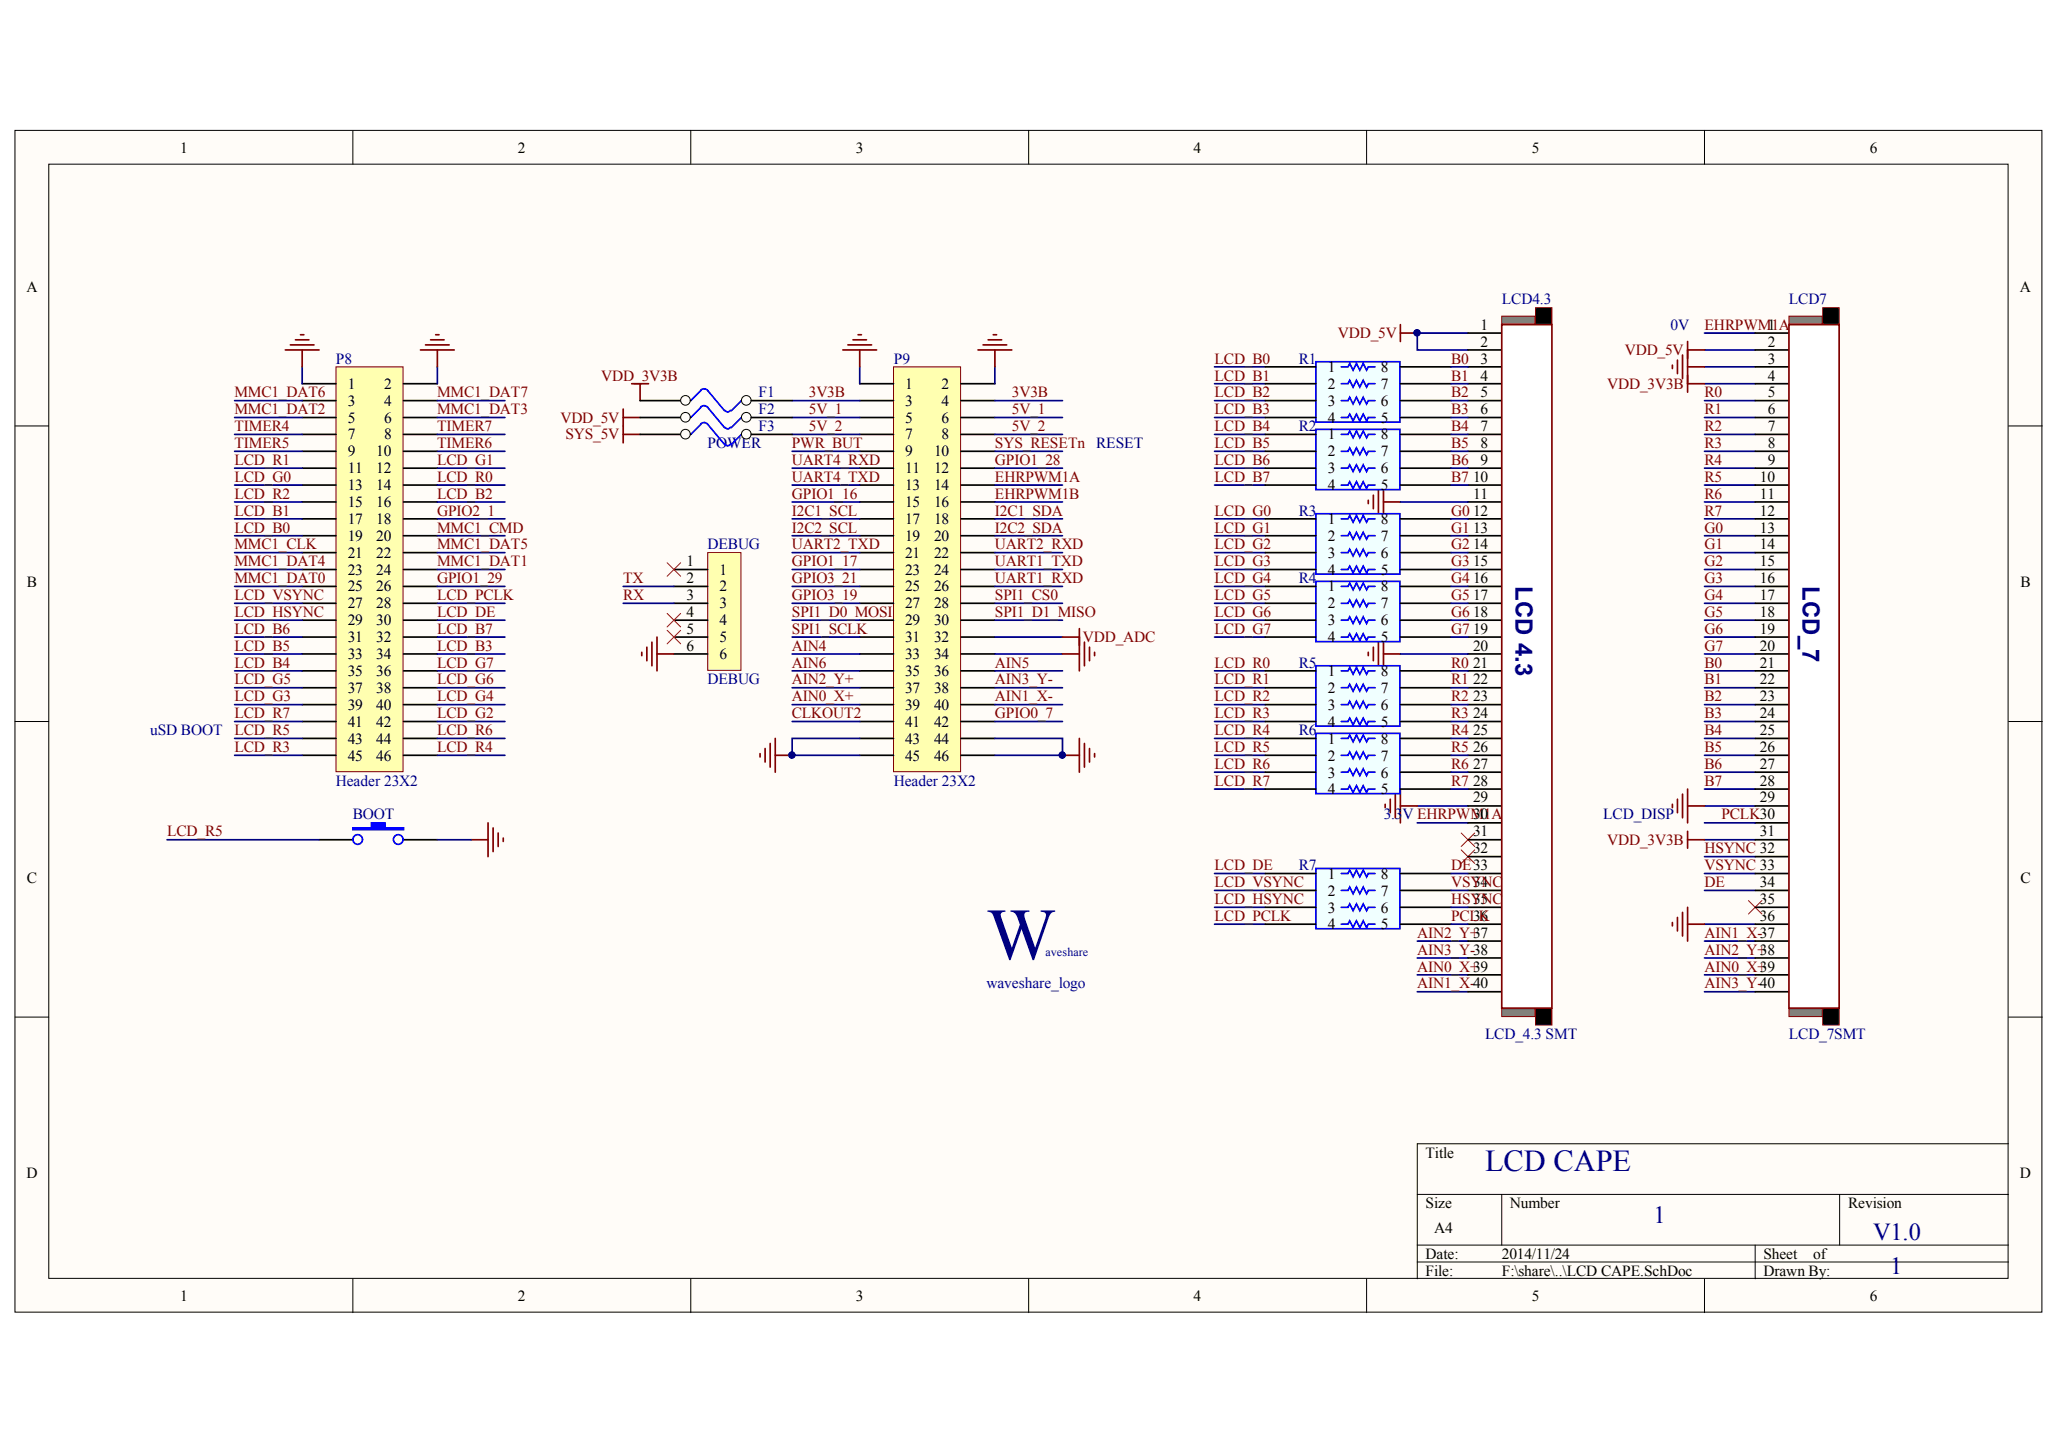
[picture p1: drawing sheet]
<svg xmlns="http://www.w3.org/2000/svg" width="291mm" height="204mm" viewBox="0 0 291 204" stroke-linecap="round" stroke-linejoin="round" font-family="sans-serif">
<defs><g id="words">
<text font-size="10.3" fill="#000080" x="139.2" y="135.3">W</text>
<text font-size="4.3" fill="#000080" x="209.5" y="165.2">LCD CAPE</text>
<g font-size="3.4" fill="#000080">
<text x="213.8" y="82.8" transform="rotate(90 213.8 82.8)">LCD 4.3</text>
<text x="254.3" y="82.8" transform="rotate(90 254.3 82.8)">LCD_7</text>
<text x="233.3" y="172.6">1</text>
<text x="264.3" y="175">V1.0</text>
<text x="266.7" y="179.7">1</text>
</g>
<g font-size="2.2">
<text x="25.4" y="21.5">1</text>
<text x="73.1" y="21.5">2</text>
<text x="120.7" y="21.5">3</text>
<text x="168.4" y="21.5">4</text>
<text x="216.1" y="21.5">5</text>
<text x="263.8" y="21.5">6</text>
<text x="3.7" y="41.2">A</text>
<text x="285" y="41.2">A</text>
<text x="208.9" y="46.5">1</text>
<text x="187.3" y="52.5">1</text>
<text x="194.8" y="52.5">8</text>
<text x="208.9" y="48.9">2</text>
<text x="208.9" y="51.3">3</text>
<text x="208.9" y="53.7">4</text>
<text x="249.4" y="48.9">2</text>
<text x="249.4" y="51.3">3</text>
<text x="249.4" y="53.7">4</text>
<text x="49.1" y="54.9">1</text>
<text x="49.1" y="57.3">3</text>
<text x="49.1" y="59.7">5</text>
<text x="54.2" y="54.9">2</text>
<text x="54.2" y="57.3">4</text>
<text x="54.2" y="59.7">6</text>
<text x="127.7" y="54.9">1</text>
<text x="127.7" y="57.3">3</text>
<text x="127.7" y="59.7">5</text>
<text x="132.8" y="54.9">2</text>
<text x="132.8" y="57.3">4</text>
<text x="132.8" y="59.7">6</text>
<text x="187.3" y="54.9">2</text>
<text x="187.3" y="57.3">3</text>
<text x="187.3" y="59.7">4</text>
<text x="194.8" y="59.7">5</text>
<text x="194.8" y="57.3">6</text>
<text x="194.8" y="54.9">7</text>
<text x="208.9" y="56.1">5</text>
<text x="208.9" y="58.5">6</text>
<text x="249.4" y="56.1">5</text>
<text x="249.4" y="58.5">6</text>
<text x="49.1" y="62">7</text>
<text x="49.1" y="64.4">9</text>
<text x="53.1" y="64.4">10</text>
<text x="54.2" y="62">8</text>
<text x="127.7" y="62">7</text>
<text x="127.7" y="64.4">9</text>
<text x="131.8" y="64.4">10</text>
<text x="132.8" y="62">8</text>
<text x="187.3" y="62">1</text>
<text x="187.3" y="64.4">2</text>
<text x="194.8" y="64.4">7</text>
<text x="194.8" y="62">8</text>
<text x="208.9" y="60.8">7</text>
<text x="208.9" y="63.2">8</text>
<text x="208.9" y="65.6">9</text>
<text x="249.4" y="60.8">7</text>
<text x="249.4" y="63.2">8</text>
<text x="249.4" y="65.6">9</text>
<text x="49.1" y="66.8">11</text>
<text x="49.1" y="69.2">13</text>
<text x="49.1" y="71.6">15</text>
<text x="53.1" y="66.8">12</text>
<text x="53.1" y="69.2">14</text>
<text x="53.1" y="71.6">16</text>
<text x="127.7" y="66.8">11</text>
<text x="127.7" y="69.2">13</text>
<text x="127.7" y="71.6">15</text>
<text x="131.8" y="66.8">12</text>
<text x="131.8" y="69.2">14</text>
<text x="131.8" y="71.6">16</text>
<text x="187.3" y="66.8">3</text>
<text x="187.3" y="69.2">4</text>
<text x="194.8" y="69.2">5</text>
<text x="194.8" y="66.8">6</text>
<text x="207.8" y="68">10</text>
<text x="207.8" y="70.4">11</text>
<text x="248.3" y="68">10</text>
<text x="248.3" y="70.4">11</text>
<text x="49.1" y="74">17</text>
<text x="49.1" y="76.4">19</text>
<text x="53.1" y="74">18</text>
<text x="53.1" y="76.4">20</text>
<text x="127.7" y="74">17</text>
<text x="127.7" y="76.4">19</text>
<text x="131.8" y="74">18</text>
<text x="131.8" y="76.4">20</text>
<text x="187.3" y="74">1</text>
<text x="187.3" y="76.4">2</text>
<text x="194.8" y="76.4">7</text>
<text x="194.8" y="74">8</text>
<text x="207.8" y="72.8">12</text>
<text x="207.8" y="75.2">13</text>
<text x="207.8" y="77.5">14</text>
<text x="248.3" y="72.8">12</text>
<text x="248.3" y="75.2">13</text>
<text x="248.3" y="77.5">14</text>
<text x="3.8" y="82.9">B</text>
<text x="49.1" y="78.7">21</text>
<text x="49.1" y="81.1">23</text>
<text x="49.1" y="83.5">25</text>
<text x="53.1" y="78.7">22</text>
<text x="53.1" y="81.1">24</text>
<text x="53.1" y="83.5">26</text>
<text x="96.9" y="79.9">1</text>
<text x="96.9" y="82.3">2</text>
<text x="101.5" y="81.1">1</text>
<text x="101.5" y="83.5">2</text>
<text x="127.7" y="78.7">21</text>
<text x="127.7" y="81.1">23</text>
<text x="127.7" y="83.5">25</text>
<text x="131.8" y="78.7">22</text>
<text x="131.8" y="81.1">24</text>
<text x="131.8" y="83.5">26</text>
<text x="187.3" y="78.7">3</text>
<text x="187.3" y="81.1">4</text>
<text x="187.3" y="83.5">1</text>
<text x="194.8" y="81.1">5</text>
<text x="194.8" y="78.7">6</text>
<text x="194.8" y="83.5">8</text>
<text x="207.8" y="79.9">15</text>
<text x="207.8" y="82.3">16</text>
<text x="248.3" y="79.9">15</text>
<text x="248.3" y="82.3">16</text>
<text x="285" y="82.9">B</text>
<text x="49.1" y="85.9">27</text>
<text x="49.1" y="88.2">29</text>
<text x="53.1" y="85.9">28</text>
<text x="53.1" y="88.2">30</text>
<text x="96.9" y="84.7">3</text>
<text x="96.9" y="87.1">4</text>
<text x="96.9" y="89.4">5</text>
<text x="101.5" y="85.9">3</text>
<text x="101.5" y="88.2">4</text>
<text x="127.7" y="85.9">27</text>
<text x="127.7" y="88.2">29</text>
<text x="131.8" y="85.9">28</text>
<text x="131.8" y="88.2">30</text>
<text x="187.3" y="85.9">2</text>
<text x="187.3" y="88.2">3</text>
<text x="194.8" y="88.2">6</text>
<text x="194.8" y="85.9">7</text>
<text x="207.8" y="84.7">17</text>
<text x="207.8" y="87.1">18</text>
<text x="207.8" y="89.4">19</text>
<text x="248.3" y="84.7">17</text>
<text x="248.3" y="87.1">18</text>
<text x="248.3" y="89.4">19</text>
<text x="49.1" y="90.6">31</text>
<text x="49.1" y="93">33</text>
<text x="49.1" y="95.4">35</text>
<text x="53.1" y="90.6">32</text>
<text x="53.1" y="93">34</text>
<text x="53.1" y="95.4">36</text>
<text x="96.9" y="91.8">6</text>
<text x="101.5" y="90.6">5</text>
<text x="101.5" y="93">6</text>
<text x="127.7" y="90.6">31</text>
<text x="127.7" y="93">33</text>
<text x="127.7" y="95.4">35</text>
<text x="131.8" y="90.6">32</text>
<text x="131.8" y="93">34</text>
<text x="131.8" y="95.4">36</text>
<text x="187.3" y="90.6">4</text>
<text x="187.3" y="95.4">1</text>
<text x="194.8" y="90.6">5</text>
<text x="194.8" y="95.4">8</text>
<text x="207.8" y="91.8">20</text>
<text x="207.8" y="94.2">21</text>
<text x="248.3" y="91.8">20</text>
<text x="248.3" y="94.2">21</text>
<text x="49.1" y="97.8">37</text>
<text x="49.1" y="100.1">39</text>
<text x="53.1" y="97.8">38</text>
<text x="53.1" y="100.1">40</text>
<text x="127.7" y="97.8">37</text>
<text x="127.7" y="100.1">39</text>
<text x="131.8" y="97.8">38</text>
<text x="131.8" y="100.1">40</text>
<text x="187.3" y="97.8">2</text>
<text x="187.3" y="100.1">3</text>
<text x="194.8" y="100.1">6</text>
<text x="194.8" y="97.8">7</text>
<text x="207.8" y="96.6">22</text>
<text x="207.8" y="98.9">23</text>
<text x="207.8" y="101.3">24</text>
<text x="248.3" y="96.6">22</text>
<text x="248.3" y="98.9">23</text>
<text x="248.3" y="101.3">24</text>
<text x="49.1" y="102.5">41</text>
<text x="49.1" y="104.9">43</text>
<text x="49.1" y="107.3">45</text>
<text x="53.1" y="102.5">42</text>
<text x="53.1" y="104.9">44</text>
<text x="53.1" y="107.3">46</text>
<text x="127.7" y="102.5">41</text>
<text x="127.7" y="104.9">43</text>
<text x="127.7" y="107.3">45</text>
<text x="131.8" y="102.5">42</text>
<text x="131.8" y="104.9">44</text>
<text x="131.8" y="107.3">46</text>
<text x="187.3" y="102.5">4</text>
<text x="187.3" y="104.9">1</text>
<text x="187.3" y="107.3">2</text>
<text x="194.8" y="102.5">5</text>
<text x="194.8" y="107.3">7</text>
<text x="194.8" y="104.9">8</text>
<text x="207.8" y="103.7">25</text>
<text x="207.8" y="106.1">26</text>
<text x="248.3" y="103.7">25</text>
<text x="248.3" y="106.1">26</text>
<text x="187.3" y="109.7">3</text>
<text x="187.3" y="112.1">4</text>
<text x="194.8" y="112.1">5</text>
<text x="194.8" y="109.7">6</text>
<text x="207.8" y="108.5">27</text>
<text x="207.8" y="110.9">28</text>
<text x="207.8" y="113.2">29</text>
<text x="248.3" y="108.5">27</text>
<text x="248.3" y="110.9">28</text>
<text x="248.3" y="113.2">29</text>
<text x="207.8" y="115.6">30</text>
<text x="207.8" y="118">31</text>
<text x="248.3" y="118">31</text>
<text x="3.8" y="124.6">C</text>
<text x="187.3" y="124">1</text>
<text x="194.8" y="124">8</text>
<text x="207.8" y="120.4">32</text>
<text x="207.8" y="125.2">34</text>
<text x="248.3" y="125.2">34</text>
<text x="285" y="124.6">C</text>
<text x="187.3" y="126.4">2</text>
<text x="187.3" y="128.8">3</text>
<text x="187.3" y="131.1">4</text>
<text x="194.8" y="131.1">5</text>
<text x="194.8" y="128.8">6</text>
<text x="194.8" y="126.4">7</text>
<text x="207.8" y="127.6">35</text>
<text x="207.8" y="130">36</text>
<text x="248.3" y="127.6">35</text>
<text x="248.3" y="130">36</text>
<text x="3.7" y="166.3">D</text>
<text x="201.1" y="163.3">Title</text>
<text x="285" y="166.3">D</text>
<text x="201.1" y="170.5">Size</text>
<text x="213" y="170.5">Number</text>
<text x="260.7" y="170.5">Revision</text>
<text x="201.1" y="177.6">Date:</text>
<text x="202.3" y="174">A4</text>
<text x="211.9" y="177.6">2014/11/24</text>
<text x="248.8" y="177.6">Sheet</text>
<text x="255.8" y="177.6">of</text>
<text x="25.4" y="183.5">1</text>
<text x="73.1" y="183.5">2</text>
<text x="120.7" y="183.5">3</text>
<text x="168.4" y="183.5">4</text>
<text x="201.1" y="180">File:</text>
<text x="211.9" y="180">F:\share\..\LCD CAPE.SchDoc</text>
<text x="216.1" y="183.5">5</text>
<text x="248.8" y="180">Drawn By:</text>
<text x="263.8" y="183.5">6</text>
</g>
<g font-size="2.2" fill="#800000">
<text x="188.7" y="47.7">VDD_5V</text>
<text x="240.5" y="46.5">EHRPWM11A</text>
<text x="84.8" y="53.7">VDD_3V3B</text>
<text x="171.3" y="53.7">LCD_B1</text>
<text x="171.3" y="51.3">LCD_B0</text>
<text x="204.7" y="51.3">B0</text>
<text x="204.7" y="53.7">B1</text>
<text x="229.2" y="50.1">VDD_5V</text>
<text x="33.1" y="56.1">MMC1_DAT6</text>
<text x="33.1" y="58.5">MMC1_DAT2</text>
<text x="61.7" y="56.1">MMC1_DAT7</text>
<text x="61.7" y="58.5">MMC1_DAT3</text>
<text x="79.1" y="59.7">VDD_5V</text>
<text x="114.1" y="56.1">3V3B</text>
<text x="114.1" y="58.5">5V_1</text>
<text x="142.8" y="56.1">3V3B</text>
<text x="142.8" y="58.5">5V_1</text>
<text x="171.3" y="56.1">LCD_B2</text>
<text x="171.3" y="58.5">LCD_B3</text>
<text x="204.7" y="56.1">B2</text>
<text x="204.7" y="58.5">B3</text>
<text x="226.7" y="54.9">VDD_3V3B</text>
<text x="240.5" y="56.1">R0</text>
<text x="240.5" y="58.5">R1</text>
<text x="33.1" y="60.8">TIMER4</text>
<text x="33.1" y="63.2">TIMER5</text>
<text x="33.1" y="65.6">LCD_R1</text>
<text x="61.7" y="63.2">TIMER6</text>
<text x="61.7" y="60.8">TIMER7</text>
<text x="61.7" y="65.6">LCD_G1</text>
<text x="79.8" y="62">SYS_5V</text>
<text x="111.7" y="63.2">PWR_BUT</text>
<text x="111.7" y="65.6">UART4_RXD</text>
<text x="114.1" y="60.8">5V_2</text>
<text x="140.4" y="63.2">SYS_RESETn</text>
<text x="140.4" y="65.6">GPIO1_28</text>
<text x="142.8" y="60.8">5V_2</text>
<text x="171.3" y="60.8">LCD_B4</text>
<text x="171.3" y="63.2">LCD_B5</text>
<text x="171.3" y="65.6">LCD_B6</text>
<text x="204.7" y="60.8">B4</text>
<text x="204.7" y="63.2">B5</text>
<text x="204.7" y="65.6">B6</text>
<text x="240.5" y="60.8">R2</text>
<text x="240.5" y="63.2">R3</text>
<text x="240.5" y="65.6">R4</text>
<text x="33.1" y="68">LCD_G0</text>
<text x="33.1" y="70.4">LCD_R2</text>
<text x="61.7" y="70.4">LCD_B2</text>
<text x="61.7" y="68">LCD_R0</text>
<text x="111.7" y="68">UART4_TXD</text>
<text x="111.7" y="70.4">GPIO1_16</text>
<text x="140.4" y="68">EHRPWM1A</text>
<text x="140.4" y="70.4">EHRPWM1B</text>
<text x="171.3" y="68">LCD_B7</text>
<text x="204.7" y="68">B7</text>
<text x="240.5" y="68">R5</text>
<text x="240.5" y="70.4">R6</text>
<text x="33.1" y="77.5">MMC1_CLK</text>
<text x="33.1" y="75.2">LCD_B0</text>
<text x="33.1" y="72.8">LCD_B1</text>
<text x="61.7" y="77.5">MMC1_DAT5</text>
<text x="61.7" y="75.2">MMC1_CMD</text>
<text x="61.7" y="72.8">GPIO2_1</text>
<text x="111.7" y="72.8">I2C1_SCL</text>
<text x="111.7" y="75.2">I2C2_SCL</text>
<text x="111.7" y="77.5">UART2_TXD</text>
<text x="140.4" y="75.2">I2C2_SDA</text>
<text x="140.4" y="72.8">I2C1_SDA</text>
<text x="140.4" y="77.5">UART2_RXD</text>
<text x="171.3" y="75.2">LCD_G1</text>
<text x="171.3" y="77.5">LCD_G2</text>
<text x="171.3" y="72.8">LCD_G0</text>
<text x="204.7" y="72.8">G0</text>
<text x="204.7" y="75.2">G1</text>
<text x="204.7" y="77.5">G2</text>
<text x="240.5" y="72.8">R7</text>
<text x="240.5" y="75.2">G0</text>
<text x="240.5" y="77.5">G1</text>
<text x="33.1" y="82.3">MMC1_DAT0</text>
<text x="33.1" y="79.9">MMC1_DAT4</text>
<text x="61.7" y="79.9">MMC1_DAT1</text>
<text x="61.7" y="82.3">GPIO1_29</text>
<text x="87.9" y="82.3">TX</text>
<text x="111.7" y="79.9">GPIO1_17</text>
<text x="111.7" y="82.3">GPIO3_21</text>
<text x="140.4" y="79.9">UART1_TXD</text>
<text x="140.4" y="82.3">UART1_RXD</text>
<text x="171.3" y="79.9">LCD_G3</text>
<text x="171.3" y="82.3">LCD_G4</text>
<text x="204.7" y="79.9">G3</text>
<text x="204.7" y="82.3">G4</text>
<text x="240.5" y="79.9">G2</text>
<text x="240.5" y="82.3">G3</text>
<text x="33.1" y="84.7">LCD_VSYNC</text>
<text x="33.1" y="87.1">LCD_HSYNC</text>
<text x="33.1" y="89.4">LCD_B6</text>
<text x="61.7" y="84.7">LCD_PCLK</text>
<text x="61.7" y="87.1">LCD_DE</text>
<text x="61.7" y="89.4">LCD_B7</text>
<text x="87.9" y="84.7">RX</text>
<text x="111.7" y="87.1">SPI1_D0_MOSI</text>
<text x="111.7" y="89.4">SPI1_SCLK</text>
<text x="111.7" y="84.7">GPIO3_19</text>
<text x="140.4" y="84.7">SPI1_CS0</text>
<text x="140.4" y="87.1">SPI1_D1_MISO</text>
<text x="171.3" y="84.7">LCD_G5</text>
<text x="171.3" y="87.1">LCD_G6</text>
<text x="171.3" y="89.4">LCD_G7</text>
<text x="204.7" y="84.7">G5</text>
<text x="204.7" y="87.1">G6</text>
<text x="204.7" y="89.4">G7</text>
<text x="240.5" y="84.7">G4</text>
<text x="240.5" y="87.1">G5</text>
<text x="240.5" y="89.4">G6</text>
<text x="33.1" y="94.2">LCD_B4</text>
<text x="33.1" y="91.8">LCD_B5</text>
<text x="61.7" y="91.8">LCD_B3</text>
<text x="61.7" y="94.2">LCD_G7</text>
<text x="111.7" y="91.8">AIN4</text>
<text x="111.7" y="94.2">AIN6</text>
<text x="140.4" y="94.2">AIN5</text>
<text x="152.8" y="90.6">VDD_ADC</text>
<text x="171.3" y="94.2">LCD_R0</text>
<text x="204.7" y="94.2">R0</text>
<text x="240.5" y="91.8">G7</text>
<text x="240.5" y="94.2">B0</text>
<text x="33.1" y="98.9">LCD_G3</text>
<text x="33.1" y="96.6">LCD_G5</text>
<text x="33.1" y="101.3">LCD_R7</text>
<text x="61.7" y="101.3">LCD_G2</text>
<text x="61.7" y="98.9">LCD_G4</text>
<text x="61.7" y="96.6">LCD_G6</text>
<text x="111.7" y="98.9">AIN0_X+</text>
<text x="111.7" y="96.6">AIN2_Y+</text>
<text x="111.7" y="101.3">CLKOUT2</text>
<text x="140.4" y="98.9">AIN1_X-</text>
<text x="140.4" y="96.6">AIN3_Y-</text>
<text x="140.4" y="101.3">GPIO0_7</text>
<text x="171.3" y="96.6">LCD_R1</text>
<text x="171.3" y="98.9">LCD_R2</text>
<text x="171.3" y="101.3">LCD_R3</text>
<text x="204.7" y="96.6">R1</text>
<text x="204.7" y="98.9">R2</text>
<text x="204.7" y="101.3">R3</text>
<text x="240.5" y="96.6">B1</text>
<text x="240.5" y="98.9">B2</text>
<text x="240.5" y="101.3">B3</text>
<text x="33.1" y="106.1">LCD_R3</text>
<text x="33.1" y="103.7">LCD_R5</text>
<text x="61.7" y="106.1">LCD_R4</text>
<text x="61.7" y="103.7">LCD_R6</text>
<text x="171.3" y="103.7">LCD_R4</text>
<text x="171.3" y="106.1">LCD_R5</text>
<text x="204.7" y="103.7">R4</text>
<text x="204.7" y="106.1">R5</text>
<text x="240.5" y="103.7">B4</text>
<text x="240.5" y="106.1">B5</text>
<text x="171.3" y="108.5">LCD_R6</text>
<text x="171.3" y="110.9">LCD_R7</text>
<text x="204.7" y="108.5">R6</text>
<text x="204.7" y="110.9">R7</text>
<text x="240.5" y="108.5">B6</text>
<text x="240.5" y="110.9">B7</text>
<text x="23.6" y="118">LCD_R5</text>
<text x="226.7" y="119.2">VDD_3V3B</text>
<text x="242.9" y="115.6">PCLK30</text>
<text x="171.3" y="122.8">LCD_DE</text>
<text x="171.3" y="125.2">LCD_VSYNC</text>
<text x="204.7" y="125.2">VSYNC</text>
<text x="204.7" y="122.8">DE33</text>
<text x="240.5" y="122.8">VSYNC 33</text>
<text x="240.5" y="120.4">HSYNC 32</text>
<text x="240.5" y="125.2">DE</text>
<text x="171.3" y="127.6">LCD_HSYNC</text>
<text x="171.3" y="130">LCD_PCLK</text>
<text x="204.7" y="130">PCLK</text>
<text x="204.7" y="127.6">HSYNC</text>
<text x="199.9" y="137.1">AIN0_X+39</text>
<text x="199.9" y="132.3">AIN2_Y+37</text>
<text x="199.9" y="134.7">AIN3_Y-38</text>
<text x="240.5" y="134.7">AIN2_Y+38</text>
<text x="240.5" y="137.1">AIN0_X+39</text>
<text x="240.5" y="132.3">AIN1_X-37</text>
<text x="199.9" y="139.5">AIN1_X-40</text>
<text x="240.5" y="139.5">AIN3_Y-40</text>
</g>
<g font-size="2.2" fill="#000080">
<text x="211.9" y="42.9">LCD4.3</text>
<text x="235.7" y="46.5">0V</text>
<text x="252.4" y="42.9">LCD7</text>
<text x="47.4" y="51.3">P8</text>
<text x="126.1" y="51.3">P9</text>
<text x="183.2" y="51.3">R1</text>
<text x="107" y="56.1">F1</text>
<text x="107" y="58.5">F2</text>
<text x="99.8" y="63.2">POWER</text>
<text x="107" y="60.8">F3</text>
<text x="154.7" y="63.2">RESET</text>
<text x="183.2" y="60.8">R2</text>
<text x="99.8" y="77.5">DEBUG</text>
<text x="183.2" y="72.8">R3</text>
<text x="183.2" y="82.3">R4</text>
<text x="183.2" y="94.2">R5</text>
<text x="99.8" y="96.6">DEBUG</text>
<text x="21.2" y="103.7">uSD BOOT</text>
<text x="183.2" y="103.7">R6</text>
<text x="47.4" y="110.9">Header 23X2</text>
<text x="126.1" y="110.9">Header 23X2</text>
<text x="49.8" y="115.6">BOOT</text>
<text x="195.2" y="115.6">3.3</text>
<text x="197.9" y="115.6">V EHRPWM1A</text>
<text x="226.2" y="115.6">LCD_DISP</text>
<text x="183.2" y="122.8">R7</text>
<text x="139.2" y="139.5">waveshare_logo</text>
<text x="209.5" y="146.7">LCD_4.3 SMT</text>
<text x="252.4" y="146.7">LCD_7SMT</text>
</g>
<text font-size="1.7" fill="#000080" x="147.5" y="134.8">aveshare</text>
</g></defs>
<g fill="#fffcf8" stroke="#000" stroke-width=".14">
<path d="M2.1 18.4h286v166.8h-286z"/>
<path d="M6.9 23.2h276.4v157.2h-276.4z"/>
</g>
<g fill="none" stroke="#000" stroke-width=".14">
<path d="M49.8 18.4v4.8M97.5 18.4v4.8M145.1 18.4v4.8M192.8 18.4v4.8M240.5 18.4v4.8M2.1 60.1h4.8M283.4 60.1h4.7M2.1 101.8h4.8M283.4 101.8h4.7M2.1 143.5h4.8M283.4 143.5h4.7M199.9 168.5h83.5"/>
<path d="M199.9 175.7h83.5M199.9 178.1h83.5M211.9 168.5v7.2M247.6 175.7v4.8M259.5 168.5v7.2M283.4 161.4h-83.5v19.1M49.8 180.5v4.7M97.5 180.5v4.7M145.1 180.5v4.7M192.8 180.5v4.7M240.5 180.5v4.7"/>
</g>
<g fill="none" stroke="#000080" stroke-width=".24">
<path d="M171.3 51.8h7.2M171.3 54.1h7.2M171.3 56.5h7.2M171.3 58.9h7.2M240.5 47h7.1M240.5 49.4h7.1M240.5 51.8h7.1M240.5 54.1h7.1M240.5 56.5h7.1M240.5 58.9h7.1M171.3 61.3h7.2M171.3 63.7h7.2"/>
<path d="M171.3 66.1h7.2M171.3 68.4h7.2M171.3 73.2h7.2M171.3 75.6h7.2M171.3 78h7.2M240.5 61.3h7.1M240.5 63.7h7.1M240.5 66.1h7.1M240.5 68.4h7.1M240.5 70.8h7.1M240.5 73.2h7.1M240.5 75.6h7.1"/>
<path d="M240.5 78h7.1M171.3 80.4h7.2M171.3 82.7h7.2M171.3 85.1h7.2M171.3 87.5h7.2M171.3 89.9h7.2M171.3 94.7h7.2M171.3 97h7.2M171.3 99.4h7.2M240.5 80.4h7.1M240.5 82.7h7.1M240.5 85.1h7.1"/>
<path d="M240.5 87.5h7.1M240.5 89.9h7.1M240.5 92.3h7.1M240.5 94.7h7.1M240.5 97h7.1M240.5 99.4h7.1M171.3 101.8h7.2M171.3 104.2h7.2M171.3 106.6h7.2M171.3 109h7.2M171.3 111.3h7.2M199.9 113.7h7.2"/>
<path d="M199.9 116.1h7.2M240.5 101.8h7.1M240.5 104.2h7.1M240.5 106.6h7.1M240.5 109h7.1M240.5 111.3h7.1M240.5 113.7h7.1M240.5 118.5h7.1M171.3 123.3h7.2M171.3 125.6h7.2M171.3 130.4h7.2M171.3 128h7.2"/>
<path d="M199.9 132.8h7.2M199.9 135.2h7.2M199.9 137.6h7.2M199.9 139.9h7.2M240.5 120.9h7.1M240.5 123.3h7.1M240.5 125.6h7.1M240.5 132.8h7.1M240.5 135.2h7.1M240.5 137.6h7.1M240.5 139.9h7.1M240.5 130.4h7.1"/>
</g>
<g fill="none" stroke="#800000" stroke-width=".24">
<path d="M235.9 51.5v.5M236.7 50.8v1.9M237.4 50.1v3.3M238.1 49.4v4.7M238.1 51.8h2.4M193 70.6v.5M193.7 69.9v1.9M194.5 69.2v3.3M195.2 68.4v4.8M195.2 70.8h2.4M193 92v.5M193.7 91.3v1.9"/>
<path d="M194.5 90.6v3.3M195.2 89.9v4.8M195.2 92.3h2.4M195.4 113.5v.5M196.1 112.8v1.9M196.8 112.1v3.3M197.6 113.7h2.3M197.6 111.3v4.8M235.9 113.5v.5M236.7 112.8v1.9M237.4 112.1v3.3M238.1 111.3v4.8"/>
<path d="M238.1 113.7h2.4M235.9 130.2v.5M236.7 129.5v1.9M237.4 128.7v3.4M238.1 128v4.8M238.1 130.4h2.4"/>
</g>
<path d="M206.1 119.9l1.9 1.9M206.1 117.5l1.9 2M208 119.9l-1.9 1.9M208 117.5l-1.9 2M246.7 127.1l1.9 1.9M248.6 127.1l-1.9 1.9" fill="none" stroke="#f00" stroke-width=".14"/>
<path d="M47.4 51.8h9.5v57.1h-9.5z" fill="#ffffb0" stroke="#800000" stroke-width=".14"/>
<g fill="none" stroke="#000" stroke-width=".24">
<path d="M42.6 54.1h4.8M42.6 56.5h4.8M42.6 58.9h4.8M56.9 54.1h4.8M56.9 56.5h4.8M56.9 58.9h4.8M42.6 61.3h4.8M42.6 63.7h4.8M42.6 66.1h4.8M42.6 68.4h4.8M42.6 70.8h4.8M42.6 73.2h4.8"/>
<path d="M42.6 75.6h4.8M42.6 78h4.8M56.9 61.3h4.8M56.9 63.7h4.8M56.9 66.1h4.8M56.9 68.4h4.8M56.9 70.8h4.8M56.9 73.2h4.8M56.9 75.6h4.8M56.9 78h4.8M42.6 80.4h4.8M42.6 82.7h4.8"/>
<path d="M42.6 85.1h4.8M42.6 87.5h4.8M42.6 89.9h4.8M42.6 92.3h4.8M42.6 94.7h4.8M42.6 97h4.8M42.6 99.4h4.8M56.9 80.4h4.8M56.9 82.7h4.8M56.9 85.1h4.8M56.9 87.5h4.8M56.9 89.9h4.8"/>
<path d="M56.9 92.3h4.8M56.9 94.7h4.8M56.9 97h4.8M56.9 99.4h4.8M42.6 101.8h4.8M42.6 104.2h4.8M42.6 106.6h4.8M56.9 101.8h4.8M56.9 104.2h4.8M56.9 106.6h4.8"/>
</g>
<g fill="none" stroke="#000080" stroke-width=".24">
<path d="M33.1 56.5h9.5M33.1 58.9h9.5M61.7 56.5h9.5M61.7 58.9h9.5M33.1 61.3h9.5M33.1 63.7h9.5M33.1 66.1h9.5M33.1 68.4h9.5M33.1 70.8h9.5M33.1 73.2h9.5M33.1 75.6h9.5M33.1 78h9.5"/>
<path d="M61.7 61.3h9.5M61.7 63.7h9.5M61.7 66.1h9.5M61.7 68.4h9.5M61.7 70.8h9.5M61.7 73.2h9.5M61.7 75.6h9.5M61.7 78h9.5M33.1 80.4h9.5M33.1 82.7h9.5M33.1 85.1h9.5M33.1 87.5h9.5"/>
<path d="M33.1 89.9h9.5M33.1 92.3h9.5M33.1 94.7h9.5M33.1 97h9.5M33.1 99.4h9.5M61.7 80.4h9.5M61.7 82.7h9.5M61.7 85.1h9.5M61.7 87.5h9.5M61.7 89.9h9.5M61.7 92.3h9.5M61.7 94.7h9.5"/>
<path d="M61.7 97h9.5M61.7 99.4h9.5M33.1 101.8h9.5M33.1 104.2h9.5M33.1 106.6h9.5M61.7 101.8h9.5M61.7 104.2h9.5M61.7 106.6h9.5"/>
</g>
<path d="M126.1 51.8h9.4v57.1h-9.4z" fill="#ffffb0" stroke="#800000" stroke-width=".14"/>
<g fill="none" stroke="#000" stroke-width=".24">
<path d="M121.3 54.1h4.8M121.3 56.5h4.8M121.3 58.9h4.8M135.6 54.1h4.8M135.6 56.5h4.8M135.6 58.9h4.8M121.3 61.3h4.8M121.3 63.7h4.8M121.3 66.1h4.8M121.3 68.4h4.8M121.3 70.8h4.8M121.3 73.2h4.8"/>
<path d="M121.3 75.6h4.8M121.3 78h4.8M135.6 61.3h4.8M135.6 63.7h4.8M135.6 66.1h4.8M135.6 68.4h4.8M135.6 70.8h4.8M135.6 73.2h4.8M135.6 75.6h4.8M135.6 78h4.8M121.3 80.4h4.8M121.3 82.7h4.8"/>
<path d="M121.3 85.1h4.8M121.3 87.5h4.8M121.3 89.9h4.8M121.3 92.3h4.8M121.3 94.7h4.8M121.3 97h4.8M121.3 99.4h4.8M135.6 80.4h4.8M135.6 82.7h4.8M135.6 85.1h4.8M135.6 87.5h4.8M135.6 89.9h4.8"/>
<path d="M135.6 92.3h4.8M135.6 94.7h4.8M135.6 97h4.8M135.6 99.4h4.8M45 118.5h4.8M56.9 118.5h4.8M121.3 101.8h4.8M121.3 104.2h4.8M121.3 106.6h4.8M135.6 101.8h4.8M135.6 104.2h4.8M135.6 106.6h4.8"/>
</g>
<g fill="none" stroke="#000080" stroke-width=".24">
<path d="M42.6 51.8v2.3M61.7 51.8v2.3M111.8 56.5h9.5M111.8 58.9h9.5M121.3 51.8v2.3M140.4 56.5h9.5M140.4 58.9h9.5M140.4 51.8v2.3M207.1 47h-7.2v2.4h7.2M111.8 61.3h9.5M111.8 63.7h9.5M111.8 66.1h9.5"/>
<path d="M111.8 68.4h9.5M111.8 70.8h9.5M111.8 73.2h9.5M111.8 75.6h9.5M111.8 78h9.5M140.4 61.3h9.5M140.4 63.7h9.5M140.4 66.1h9.5M140.4 68.4h9.5M140.4 70.8h9.5M140.4 73.2h9.5M140.4 75.6h9.5"/>
<path d="M140.4 78h9.5M111.8 80.4h9.5M111.8 82.7h9.5M111.8 85.1h9.5M111.8 87.5h9.5M111.8 89.9h9.5M111.8 92.3h9.5M111.8 94.7h9.5M111.8 97h9.5M111.8 99.4h9.5M140.4 80.4h9.5M140.4 82.7h9.5"/>
<path d="M140.4 85.1h9.5M140.4 87.5h9.5M140.4 89.9h9.5M140.4 92.3h9.5M140.4 94.7h9.5M140.4 97h9.5M140.4 99.4h9.5M23.6 118.5h21.4M61.7 118.5h4.8M111.8 101.8h9.5M121.3 104.2h-9.5v2.4h9.5M140.4 104.2h9.5v2.4h-9.5"/>
<path d="M140.4 101.8h9.5"/>
</g>
<g fill="none" stroke="#800000" stroke-width=".24">
<path d="M40.2 49.4h4.8M41 48.7h3.3M41.7 48h1.9M42.4 47.2h.5M42.6 49.4v2.4M59.3 49.4h4.8M60 48.7h3.4M60.7 48h2M61.5 47.2h.4M61.7 49.4v2.4M87.9 57.7v4.8M87.9 58.9h2.4"/>
<path d="M89.1 54.1h2.4M90.3 54.1v2.4M118.9 49.4h4.8M119.6 48.7h3.4M120.3 48h1.9M121 47.2h.5M121.3 49.4v2.4M138 49.4h4.7M138.7 48.7h3.3M139.4 48h1.9M140.1 47.2h.5M140.4 49.4v2.4"/>
<path d="M197.6 45.8v2.4M197.6 47h2.3M238.1 54.1h2.4M238.1 48.2v2.4M238.1 53v2.3M238.1 49.4h2.4M87.9 61.3h2.4M149.9 92.3h2.4M149.9 89.9h2.4M152.3 88.7v6M153 90.6v3.3M153.7 91.3v1.9"/>
<path d="M154.4 92v.5M66.5 118.5h2.4M68.9 116.1v4.8M69.6 116.8v3.4M70.3 117.5v2M71 118.3v.4M107.2 106.3v.5M107.9 105.6v1.9M108.7 104.9v3.3M109.4 106.6h2.4M109.4 104.2v4.8M149.9 106.6h2.4"/>
<path d="M152.3 104.2v4.8M153 104.9v3.3M153.7 105.6v1.9M154.4 106.3v.5M238.1 117.3v2.4M238.1 118.5h2.4"/>
</g>
<g fill="#000080" stroke="#000080" stroke-width=".14">
<circle cx="149.9" cy="106.5" r=".44"/>
<circle cx="111.7" cy="106.5" r=".44"/>
<circle cx="199.9" cy="47" r=".44"/>
</g>
<path d="M49.8 116.8h2.6v-.7h1.9v.7h2.6v.3h-7.1z" fill-rule="evenodd" fill="#00f" stroke="#00f" stroke-width=".24"/>
<g fill="none" stroke="#00f" stroke-width=".24">
<circle cx="50.5" cy="118.5" r=".68"/>
<circle cx="56.2" cy="118.5" r=".68"/>
</g>
<path d="M99.8 78h4.7v16.6h-4.7z" fill="#ffffb0" stroke="#800000" stroke-width=".14"/>
<g fill="none" stroke="#000" stroke-width=".24">
<path d="M207.1 47h4.8M207.1 49.4h4.8M207.1 51.8h4.8M207.1 54.1h4.8M207.1 56.5h4.8M207.1 58.9h4.8M207.1 61.3h4.8M207.1 63.7h4.8M207.1 66.1h4.8M207.1 68.4h4.8M207.1 70.8h4.8M207.1 73.2h4.8"/>
<path d="M207.1 75.6h4.8M207.1 78h4.8M95.1 80.4h4.7M95.1 82.7h4.7M95.1 85.1h4.7M95.1 87.5h4.7M95.1 89.9h4.7M95.1 92.3h4.7M207.1 80.4h4.8M207.1 82.7h4.8M207.1 85.1h4.8M207.1 87.5h4.8"/>
<path d="M207.1 89.9h4.8M207.1 92.3h4.8M207.1 94.7h4.8M207.1 97h4.8M207.1 99.4h4.8M207.1 101.8h4.8M207.1 104.2h4.8M207.1 106.6h4.8M207.1 109h4.8M207.1 111.3h4.8M207.1 113.7h4.8M207.1 116.1h4.8"/>
<path d="M207.1 118.5h4.8M207.1 120.9h4.8M207.1 123.3h4.8M207.1 125.6h4.8M207.1 128h4.8M207.1 130.4h4.8M207.1 132.8h4.8M207.1 135.2h4.8M207.1 137.6h4.8M207.1 139.9h4.8"/>
</g>
<path d="M94.1 79.4l1.9 1.9M96 79.4l-1.9 1.9M94.1 86.6l1.9 1.9M94.1 88.9l1.9 2M96 86.6l-1.9 1.9M96 88.9l-1.9 2" fill="none" stroke="#f00" stroke-width=".14"/>
<path d="M90.5 92v.5M91.3 91.3v1.9M92 90.6v3.3M92.7 89.9v4.8M92.7 92.3h2.4" fill="none" stroke="#800000" stroke-width=".24"/>
<path d="M87.9 82.7h7.2M87.9 85.1h7.2" fill="none" stroke="#000080" stroke-width=".24"/>
<path d="M211.9 45.8h7v96.5h-7z" fill="#fff" stroke="#800000" stroke-width=".24"/>
<path d="M211.9 44.6h4.7v1.1h-4.7z" fill="#808080" stroke="#800000" stroke-width=".14"/>
<path d="M216.6 43.4h2.3v2.3h-2.3zM216.6 142.3h2.3v2.3h-2.3z" fill="#000" stroke="#800000" stroke-width=".14"/>
<path d="M211.9 142.3h4.7v1.2h-4.7z" fill="#808080" stroke="#800000" stroke-width=".14"/>
<g fill="none" stroke="#000" stroke-width=".24">
<path d="M247.6 47h4.8M247.6 49.4h4.8M247.6 51.8h4.8M247.6 54.1h4.8M247.6 56.5h4.8M247.6 58.9h4.8M247.6 61.3h4.8M247.6 63.7h4.8M247.6 66.1h4.8M247.6 68.4h4.8M247.6 70.8h4.8M247.6 73.2h4.8"/>
<path d="M247.6 75.6h4.8M247.6 78h4.8M247.6 80.4h4.8M247.6 82.7h4.8M247.6 85.1h4.8M247.6 87.5h4.8M247.6 89.9h4.8M247.6 92.3h4.8M247.6 94.7h4.8M247.6 97h4.8M247.6 99.4h4.8M247.6 101.8h4.8"/>
<path d="M247.6 104.2h4.8M247.6 106.6h4.8M247.6 109h4.8M247.6 111.3h4.8M247.6 113.7h4.8M247.6 116.1h4.8M247.6 118.5h4.8M247.6 120.9h4.8M247.6 123.3h4.8M247.6 125.6h4.8M247.6 128h4.8M247.6 130.4h4.8"/>
<path d="M247.6 132.8h4.8M247.6 135.2h4.8M247.6 137.6h4.8M247.6 139.9h4.8"/>
</g>
<path d="M252.4 45.8h7.1v96.5h-7.1z" fill="#fff" stroke="#800000" stroke-width=".24"/>
<path d="M252.4 44.6h4.7v1.1h-4.7z" fill="#808080" stroke="#800000" stroke-width=".14"/>
<path d="M257.1 43.4h2.4v2.3h-2.4zM257.1 142.3h2.4v2.3h-2.4z" fill="#000" stroke="#800000" stroke-width=".14"/>
<path d="M252.4 142.3h4.7v1.2h-4.7z" fill="#808080" stroke="#800000" stroke-width=".14"/>
<path d="M98.8 55.1l.4-.2 .5 .1 2.5 3M98.9 55.1l-1.4 1.4M103 57.9l-.3 .2-.4-.2M104.6 56.5l-1.4 1.5" fill="none" stroke="#00f" stroke-width=".24"/>
<path d="M90.3 56.5h7.2" fill="none" stroke="#000" stroke-width=".24"/>
<circle cx="96.7" cy="56.5" r=".68" fill="#fffcf8" stroke="#000" stroke-width=".14"/>
<path d="M104.6 56.5h7.2" fill="none" stroke="#000" stroke-width=".24"/>
<circle cx="105.3" cy="56.5" r=".68" fill="#fffcf8" stroke="#000" stroke-width=".14"/>
<path d="M98.8 57.4l.4-.1 .5 .1 2.5 2.9M98.9 57.5l-1.4 1.4M104.6 58.9l-1.4 1.4M103 60.3l-.3 .2-.4-.2" fill="none" stroke="#00f" stroke-width=".24"/>
<path d="M90.3 58.9h7.2" fill="none" stroke="#000" stroke-width=".24"/>
<circle cx="96.7" cy="58.9" r=".68" fill="#fffcf8" stroke="#000" stroke-width=".14"/>
<path d="M104.6 58.9h7.2" fill="none" stroke="#000" stroke-width=".24"/>
<circle cx="105.3" cy="58.9" r=".68" fill="#fffcf8" stroke="#000" stroke-width=".14"/>
<path d="M98.8 59.8l.4-.2 .5 .1 2.5 3M98.9 59.9l-1.4 1.4M103 62.7l-.3 .2-.4-.2M104.6 61.3l-1.4 1.4" fill="none" stroke="#00f" stroke-width=".24"/>
<path d="M90.3 61.3h7.2" fill="none" stroke="#000" stroke-width=".24"/>
<circle cx="96.7" cy="61.3" r=".68" fill="#fffcf8" stroke="#000" stroke-width=".14"/>
<path d="M104.6 61.3h7.2" fill="none" stroke="#000" stroke-width=".24"/>
<circle cx="105.3" cy="61.3" r=".68" fill="#fffcf8" stroke="#000" stroke-width=".14"/>
<path d="M185.6 51.1h11.9v8.5h-11.9z" fill="#f0ffff" stroke="#00f" stroke-width=".24"/>
<path d="M178.5 51.8h7.1M178.5 54.1h7.1M178.5 56.5h7.1M178.5 58.9h7.1M197.6 51.8h7.1M197.6 54.1h7.1M197.6 56.5h7.1M197.6 58.9h7.1" fill="none" stroke="#000" stroke-width=".24"/>
<path d="M189.2 51.8h1l.2-.5 .5 .9 .5-.9 .4 .9 .5-.9 .5 .9 .2-.4h1M189.2 54.1h1l.2-.4 .5 .9 .5-.9 .4 .9 .5-.9 .5 .9 .2-.5h1M189.2 56.5h1l.2-.4 .5 .9 .5-.9 .4 .9 .5-.9 .5 .9 .2-.5h1M189.2 58.9h1l.2-.5 .5 1 .5-1 .4 1 .5-1 .5 1 .2-.5h1" fill="none" stroke="#00f" stroke-width=".24"/>
<path d="M185.6 60.6h11.9v8.5h-11.9z" fill="#f0ffff" stroke="#00f" stroke-width=".24"/>
<path d="M178.5 61.3h7.1M178.5 63.7h7.1M178.5 66.1h7.1M178.5 68.4h7.1M197.6 61.3h7.1M197.6 63.7h7.1M197.6 66.1h7.1M197.6 68.4h7.1" fill="none" stroke="#000" stroke-width=".24"/>
<path d="M189.2 61.3h1l.2-.5 .5 1 .5-1 .4 1 .5-1 .5 1 .2-.5h1M189.2 63.7h1l.2-.5 .5 1 .5-1 .4 1 .5-1 .5 1 .2-.5h1M189.2 66.1h1l.2-.5 .5 .9 .5-.9 .4 .9 .5-.9 .5 .9 .2-.4h1M189.2 68.4h1l.2-.4 .5 .9 .5-.9 .4 .9 .5-.9 .5 .9 .2-.5h1" fill="none" stroke="#00f" stroke-width=".24"/>
<path d="M185.6 72.5h11.9v8.5h-11.9z" fill="#f0ffff" stroke="#00f" stroke-width=".24"/>
<path d="M178.5 73.2h7.1M178.5 75.6h7.1M178.5 78h7.1M197.6 73.2h7.1M197.6 75.6h7.1M197.6 78h7.1M178.5 80.4h7.1M197.6 80.4h7.1" fill="none" stroke="#000" stroke-width=".24"/>
<path d="M189.2 73.2h1l.2-.5 .5 1 .5-1 .4 1 .5-1 .5 1 .2-.5h1M189.2 75.6h1l.2-.5 .5 1 .5-1 .4 1 .5-1 .5 1 .2-.5h1M189.2 78h1l.2-.5 .5 1 .5-1 .4 1 .5-1 .5 1 .2-.5h1M189.2 80.4h1l.2-.5 .5 .9 .5-.9 .4 .9 .5-.9 .5 .9 .2-.4h1" fill="none" stroke="#00f" stroke-width=".24"/>
<path d="M185.6 82h11.9v8.5h-11.9z" fill="#f0ffff" stroke="#00f" stroke-width=".24"/>
<path d="M178.5 82.7h7.1M178.5 85.1h7.1M178.5 87.5h7.1M178.5 89.9h7.1M197.6 82.7h7.1M197.6 85.1h7.1M197.6 87.5h7.1M197.6 89.9h7.1" fill="none" stroke="#000" stroke-width=".24"/>
<path d="M189.2 82.7h1l.2-.4 .5 .9 .5-.9 .4 .9 .5-.9 .5 .9 .2-.5h1M189.2 85.1h1l.2-.4 .5 .9 .5-.9 .4 .9 .5-.9 .5 .9 .2-.5h1M189.2 87.5h1l.2-.5 .5 1 .5-1 .4 1 .5-1 .5 1 .2-.5h1M189.2 89.9h1l.2-.5 .5 1 .5-1 .4 1 .5-1 .5 1 .2-.5h1" fill="none" stroke="#00f" stroke-width=".24"/>
<path d="M185.6 93.9h11.9v8.6h-11.9z" fill="#f0ffff" stroke="#00f" stroke-width=".24"/>
<path d="M178.5 94.7h7.1M178.5 97h7.1M178.5 99.4h7.1M197.6 94.7h7.1M197.6 97h7.1M197.6 99.4h7.1M178.5 101.8h7.1M197.6 101.8h7.1" fill="none" stroke="#000" stroke-width=".24"/>
<path d="M189.2 94.7h1l.2-.5 .5 .9 .5-.9 .4 .9 .5-.9 .5 .9 .2-.4h1M189.2 97h1l.2-.4 .5 .9 .5-.9 .4 .9 .5-.9 .5 .9 .2-.5h1M189.2 99.4h1l.2-.4 .5 .9 .5-.9 .4 .9 .5-.9 .5 .9 .2-.5h1M189.2 101.8h1l.2-.5 .5 1 .5-1 .4 1 .5-1 .5 1 .2-.5h1" fill="none" stroke="#00f" stroke-width=".24"/>
<path d="M185.6 103.5h11.9v8.5h-11.9z" fill="#f0ffff" stroke="#00f" stroke-width=".24"/>
<path d="M178.5 104.2h7.1M178.5 106.6h7.1M178.5 109h7.1M178.5 111.3h7.1M197.6 104.2h7.1M197.6 106.6h7.1M197.6 109h7.1M197.6 111.3h7.1" fill="none" stroke="#000" stroke-width=".24"/>
<path d="M189.2 104.2h1l.2-.5 .5 1 .5-1 .4 1 .5-1 .5 1 .2-.5h1M189.2 106.6h1l.2-.5 .5 1 .5-1 .4 1 .5-1 .5 1 .2-.5h1M189.2 109h1l.2-.5 .5 .9 .5-.9 .4 .9 .5-.9 .5 .9 .2-.4h1M189.2 111.3h1l.2-.4 .5 .9 .5-.9 .4 .9 .5-.9 .5 .9 .2-.5h1" fill="none" stroke="#00f" stroke-width=".24"/>
<path d="M185.6 122.5h11.9v8.6h-11.9z" fill="#f0ffff" stroke="#00f" stroke-width=".24"/>
<path d="M178.5 123.3h7.1M178.5 125.6h7.1M178.5 128h7.1M178.5 130.4h7.1M197.6 123.3h7.1M197.6 125.6h7.1M197.6 128h7.1M197.6 130.4h7.1" fill="none" stroke="#000" stroke-width=".24"/>
<path d="M189.2 123.3h1l.2-.5 .5 .9 .5-.9 .4 .9 .5-.9 .5 .9 .2-.4h1M189.2 125.6h1l.2-.4 .5 .9 .5-.9 .4 .9 .5-.9 .5 .9 .2-.5h1M189.2 128h1l.2-.4 .5 .9 .5-.9 .4 .9 .5-.9 .5 .9 .2-.5h1M189.2 130.4h1l.2-.5 .5 1 .5-1 .4 1 .5-1 .5 1 .2-.5h1" fill="none" stroke="#00f" stroke-width=".24"/>
<g fill="none" stroke="#000080" stroke-width=".24">
<path d="M204.7 51.8h2.4M204.7 54.1h2.4M204.7 56.5h2.4M204.7 58.9h2.4M197.6 70.8h9.5M204.7 68.4h2.4M204.7 66.1h2.4M204.7 63.7h2.4M204.7 61.3h2.4M204.7 73.2h2.4M204.7 75.6h2.4M204.7 78h2.4"/>
<path d="M197.6 92.3h9.5M204.7 80.4h2.4M204.7 82.7h2.4M204.7 87.5h2.4M204.7 85.1h2.4M204.7 89.9h2.4M204.7 94.7h2.4M204.7 97h2.4M204.7 99.4h2.4M204.7 101.8h2.4M204.7 104.2h2.4M204.7 106.6h2.4"/>
<path d="M204.7 109h2.4M204.7 111.3h2.4M240.5 116.1h7.1M204.7 123.3h2.4M204.7 125.6h2.4M204.7 128h2.4M204.7 130.4h2.4"/>
</g>
<use href="#words"/>
</svg>
